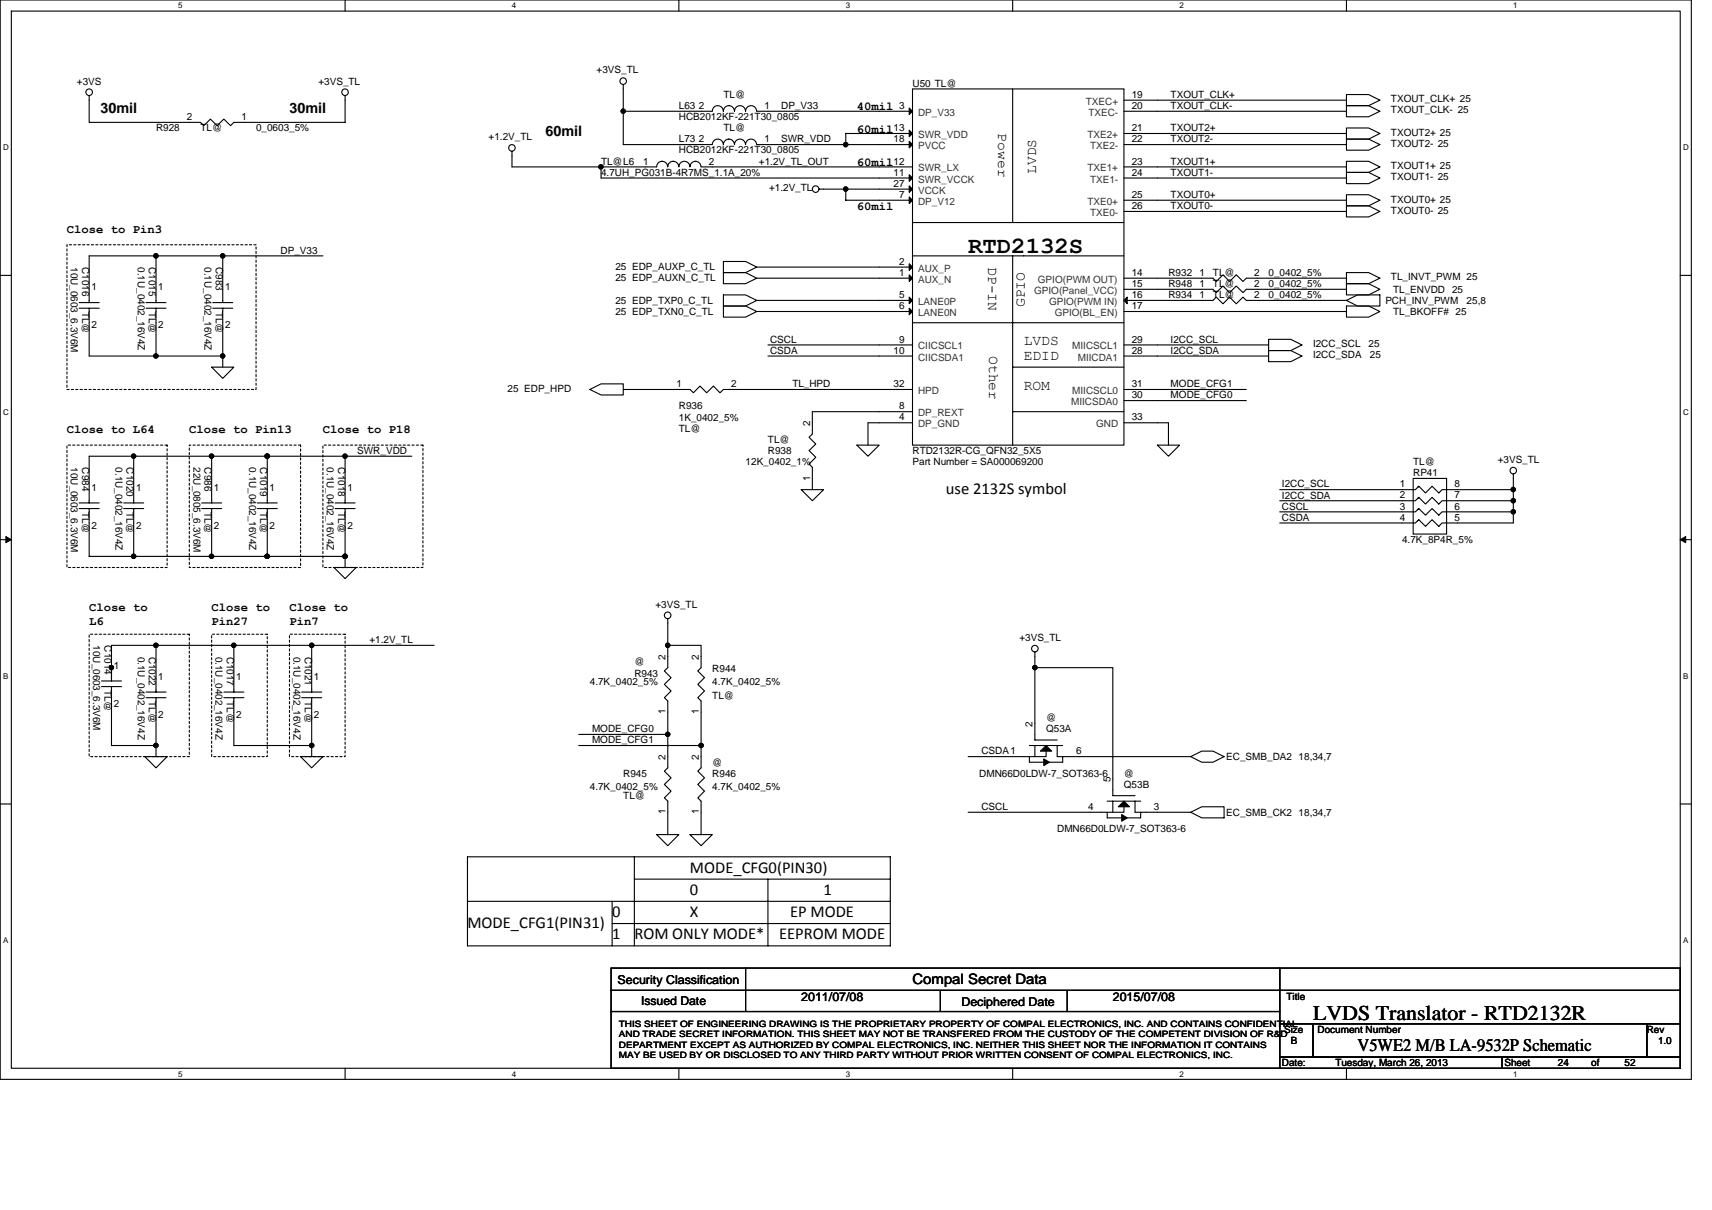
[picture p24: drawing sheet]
<svg xmlns="http://www.w3.org/2000/svg" width="297mm" height="210mm" viewBox="0 0 297 210" stroke-linecap="round" stroke-linejoin="round" font-family="sans-serif">
<defs><g id="words">
<text font-size="4" x="168" y="43.9">RTD2132S</text>
<text font-size="3.7" x="227.8" y="177">LVDS Translator - RTD2132R</text>
<text font-size="3.1" x="235.5" y="182.3">V5WE2 M/B LA-9532P Schematic</text>
<g font-size="2.9">
<text x="164.1" y="85.7">use 2132S symbol</text>
<text x="119.7" y="151.4">MODE_CFG0(PIN30)</text>
<text x="119.7" y="155.2">0</text>
<text x="142.9" y="155.2">1</text>
<text x="81.1" y="161">MODE_CFG1(PIN31)</text>
<text x="106.2" y="159.1">0</text>
<text x="119.7" y="159.1">X</text>
<text x="137.1" y="159.1">EP MODE</text>
<text x="106.2" y="162.9">1</text>
<text x="110.1" y="162.9">ROM ONLY MODE*</text>
<text x="135.2" y="162.9">EEPROM MODE</text>
</g>
<g font-size="2.5">
<text x="17.4" y="19.7">30mil</text>
<text x="50.2" y="19.7">30mil</text>
<text x="94.6" y="23.5">60mil</text>
<text x="173.2" y="23.2" transform="rotate(90 173.2 23.2)">Power</text>
<text x="179.8" y="30.1" transform="rotate(-90 179.8 30.1)">LVDS</text>
<text x="171.4" y="46.3" transform="rotate(90 171.4 46.3)">DP-IN</text>
<text x="177.8" y="53.3" transform="rotate(-90 177.8 53.3)">GPIO</text>
<text x="177.6" y="59.9">LVDS</text>
<text x="171.6" y="61.8" transform="rotate(90 171.6 61.8)">Other</text>
<text x="177.6" y="62.5">EDID</text>
<text x="177.6" y="67.6">ROM</text>
<text x="158.3" y="170.8">Compal Secret Data</text>
</g>
<g font-size="2.1">
<text x="148.7" y="19.2">40mil</text>
<text x="148.7" y="23">60mil</text>
<text x="148.7" y="28.8">60mil</text>
<text x="11.6" y="40.4">Close to Pin3</text>
<text x="148.7" y="36.5">60mil</text>
<text x="11.6" y="75.1">Close to L64</text>
<text x="32.8" y="75.1">Close to Pin13</text>
<text x="56" y="75.1">Close to P18</text>
<text x="15.5" y="106">Close to</text>
<text x="36.7" y="106">Close to</text>
<text x="50.2" y="106">Close to</text>
<text x="15.5" y="108.4">L6</text>
<text x="36.7" y="108.4">Pin27</text>
<text x="50.2" y="108.4">Pin7</text>
<text x="107.2" y="170.6">Security Classification</text>
<text x="139" y="173.7">2011/07/08</text>
<text x="193.1" y="173.7">2015/07/08</text>
<text x="111.2" y="174.3">Issued Date</text>
<text x="166.8" y="174.5">Deciphered Date</text>
</g>
<g font-size="1.7">
<text x="13.4" y="14.7">+3VS</text>
<text x="55.2" y="14.7">+3VS_TL</text>
<text x="103.5" y="12.7">+3VS_TL</text>
<text x="125.5" y="17">TL@</text>
<text x="158.3" y="15.1">U50 TL@</text>
<text x="196.4" y="17">19</text>
<text x="203.1" y="17">TXOUT_CLK+</text>
<text x="241.3" y="17.8">TXOUT_CLK+ 25</text>
<text x="27.1" y="22.8">R928</text>
<text x="32.4" y="20.8">2</text>
<text x="34.8" y="22.8">TL@</text>
<text x="41.9" y="20.8">1</text>
<text x="44.4" y="22.8">0_0603_5%</text>
<text x="117.8" y="18.9">L63</text>
<text x="117.8" y="20.8">HCB2012KF-221T30_0805</text>
<text x="121.3" y="18.9">2</text>
<text x="125.5" y="22.8">TL@</text>
<text x="132.6" y="18.9">1</text>
<text x="135.5" y="18.9">DP_V33</text>
<text x="155" y="22.8">13</text>
<text x="156" y="18.9">3</text>
<text x="196.4" y="22.8">21</text>
<text x="196.4" y="18.9">20</text>
<text x="203.1" y="22.8">TXOUT2+</text>
<text x="203.1" y="18.9">TXOUT_CLK-</text>
<text x="241.3" y="23.5">TXOUT2+ 25</text>
<text x="241.3" y="19.7">TXOUT_CLK- 25</text>
<text x="84.8" y="24.3">+1.2V_TL</text>
<text x="104.3" y="28.6">TL@L6</text>
<text x="111.6" y="28.6">1</text>
<text x="117.8" y="24.7">L73</text>
<text x="117.8" y="26.6">HCB2012KF-221T30_0805</text>
<text x="121.3" y="24.7">2</text>
<text x="123" y="28.6">2</text>
<text x="131.7" y="28.6">+1.2V_TL_OUT</text>
<text x="132.6" y="24.7">1</text>
<text x="135.5" y="24.7">SWR_VDD</text>
<text x="155" y="24.7">18</text>
<text x="155" y="28.6">12</text>
<text x="196.4" y="24.7">22</text>
<text x="196.4" y="28.6">23</text>
<text x="203.1" y="28.6">TXOUT1+</text>
<text x="203.1" y="24.7">TXOUT2-</text>
<text x="241.3" y="25.5">TXOUT2- 25</text>
<text x="241.3" y="29.3">TXOUT1+ 25</text>
<text x="104.3" y="30.5">4.7UH_PG031B-4R7MS_1.1A_20%</text>
<text x="133.4" y="33.2">+1.2V_TL</text>
<text x="155" y="30.5">11</text>
<text x="155" y="32.4">27</text>
<text x="156" y="34.3">7</text>
<text x="196.4" y="30.5">24</text>
<text x="196.4" y="34.3">25</text>
<text x="203.1" y="30.5">TXOUT1-</text>
<text x="203.1" y="34.4">TXOUT0+</text>
<text x="241.3" y="31.3">TXOUT1- 25</text>
<text x="241.3" y="35.1">TXOUT0+ 25</text>
<text x="196.4" y="36.3">26</text>
<text x="203.1" y="36.3">TXOUT0-</text>
<text x="241.3" y="37.1">TXOUT0- 25</text>
<text x="12.3" y="46.3" transform="rotate(90 12.3 46.3)">10U_0603_6.3V6M</text>
<text x="14.3" y="46.3" transform="rotate(90 14.3 46.3)">C1016</text>
<text x="23.9" y="46.3" transform="rotate(90 23.9 46.3)">0.1U_0402_16V4Z</text>
<text x="25.8" y="46.3" transform="rotate(90 25.8 46.3)">C1015</text>
<text x="35.5" y="46.3" transform="rotate(90 35.5 46.3)">0.1U_0402_16V4Z</text>
<text x="37.4" y="46.3" transform="rotate(90 37.4 46.3)">C983</text>
<text x="48.7" y="44">DP_V33</text>
<text x="106.8" y="46.9">25 EDP_AUXP_C_TL</text>
<text x="156" y="47.9">1</text>
<text x="156" y="45.9">2</text>
<text x="196.4" y="47.9">14</text>
<text x="202.7" y="47.9">R932</text>
<text x="208.1" y="47.9">1</text>
<text x="210.5" y="47.9">TL@</text>
<text x="217.6" y="47.9">2</text>
<text x="220.1" y="47.9">0_0402_5%</text>
<text x="15.9" y="50.4">1</text>
<text x="27.5" y="50.4">1</text>
<text x="39" y="50.4">1</text>
<text x="106.8" y="52.7">25 EDP_TXP0_C_TL</text>
<text x="106.8" y="48.8">25 EDP_AUXN_C_TL</text>
<text x="156" y="51.7">5</text>
<text x="156" y="53.6">6</text>
<text x="196.4" y="51.7">16</text>
<text x="196.4" y="49.8">15</text>
<text x="196.4" y="53.6">17</text>
<text x="202.7" y="49.8">R948</text>
<text x="202.7" y="51.7">R934</text>
<text x="208.1" y="49.8">1</text>
<text x="208.1" y="51.7">1</text>
<text x="210.5" y="49.8">TL@</text>
<text x="210.5" y="51.7">TL@</text>
<text x="217.6" y="49.8">2</text>
<text x="217.6" y="51.7">2</text>
<text x="220.1" y="49.8">0_0402_5%</text>
<text x="220.1" y="51.7">0_0402_5%</text>
<text x="240.4" y="52.7">PCH_INV_PWM</text>
<text x="241.3" y="48.6">TL_INVT_PWM 25</text>
<text x="241.7" y="50.8">TL_ENVDD 25</text>
<text x="254.5" y="52.7">25,8</text>
<text x="14.3" y="54" transform="rotate(90 14.3 54)">TL@</text>
<text x="15.9" y="56.9">2</text>
<text x="25.8" y="54" transform="rotate(90 25.8 54)">TL@</text>
<text x="27.5" y="56.9">2</text>
<text x="37.4" y="54" transform="rotate(90 37.4 54)">TL@</text>
<text x="39" y="56.9">2</text>
<text x="106.8" y="54.6">25 EDP_TXN0_C_TL</text>
<text x="133.6" y="59.5">CSCL</text>
<text x="156" y="59.4">9</text>
<text x="196.4" y="59.4">29</text>
<text x="203.1" y="59.5">I2CC_SCL</text>
<text x="241.7" y="54.6">TL_BKOFF# 25</text>
<text x="133.6" y="61.4">CSDA</text>
<text x="155" y="61.4">10</text>
<text x="196.4" y="61.4">28</text>
<text x="203.1" y="61.4">I2CC_SDA</text>
<text x="227.8" y="60.2">I2CC_SCL</text>
<text x="227.8" y="62.1">I2CC_SDA</text>
<text x="237.5" y="60.2">25</text>
<text x="237.7" y="62.1">25</text>
<text x="88.1" y="67.9">25 EDP_HPD</text>
<text x="117.4" y="67.2">1</text>
<text x="117.8" y="71">R936</text>
<text x="126.9" y="67.2">2</text>
<text x="137.5" y="67.2">TL_HPD</text>
<text x="155" y="67.2">32</text>
<text x="156" y="71">8</text>
<text x="196.4" y="69.1">30</text>
<text x="196.4" y="67.2">31</text>
<text x="203.1" y="67.2">MODE_CFG1</text>
<text x="203.1" y="69.1">MODE_CFG0</text>
<text x="117.8" y="73">1K_0402_5%</text>
<text x="117.8" y="74.9">TL@</text>
<text x="133.2" y="76.8">TL@</text>
<text x="140.5" y="73.9" transform="rotate(-90 140.5 73.9)">2</text>
<text x="156" y="72.9">4</text>
<text x="196.4" y="72.9">33</text>
<text x="12.3" y="81.1" transform="rotate(90 12.3 81.1)">10U_0603_6.3V6M</text>
<text x="14.3" y="81.1" transform="rotate(90 14.3 81.1)">C984</text>
<text x="20" y="81.1" transform="rotate(90 20 81.1)">0.1U_0402_16V4Z</text>
<text x="22" y="81.1" transform="rotate(90 22 81.1)">C1020</text>
<text x="33.6" y="81.1" transform="rotate(90 33.6 81.1)">22U_0805_6.3V6M</text>
<text x="35.5" y="81.1" transform="rotate(90 35.5 81.1)">C986</text>
<text x="43.2" y="81.1" transform="rotate(90 43.2 81.1)">0.1U_0402_16V4Z</text>
<text x="45.1" y="81.1" transform="rotate(90 45.1 81.1)">C1019</text>
<text x="56.7" y="81.1" transform="rotate(90 56.7 81.1)">0.1U_0402_16V4Z</text>
<text x="58.6" y="81.1" transform="rotate(90 58.6 81.1)">C1018</text>
<text x="62" y="78.8">SWR_VDD</text>
<text x="129.4" y="80.7">12K_0402_1%</text>
<text x="133.2" y="78.8">R938</text>
<text x="140.5" y="83.4" transform="rotate(-90 140.5 83.4)">1</text>
<text x="158.3" y="78.8">RTD2132R-CG_QFN32_5X5</text>
<text x="158.3" y="80.7">Part Number = SA000069200</text>
<text x="245.2" y="82.6">RP41</text>
<text x="245.2" y="80.7">TL@</text>
<text x="259.9" y="80.3">+3VS_TL</text>
<text x="14.3" y="88.8" transform="rotate(90 14.3 88.8)">TL@</text>
<text x="15.9" y="85.1">1</text>
<text x="22" y="88.8" transform="rotate(90 22 88.8)">TL@</text>
<text x="23.6" y="85.1">1</text>
<text x="35.5" y="88.8" transform="rotate(90 35.5 88.8)">TL@</text>
<text x="37.1" y="85.1">1</text>
<text x="45.1" y="88.8" transform="rotate(90 45.1 88.8)">TL@</text>
<text x="46.8" y="85.1">1</text>
<text x="58.6" y="88.8" transform="rotate(90 58.6 88.8)">TL@</text>
<text x="60.3" y="85.1">1</text>
<text x="222.4" y="88.4">CSCL</text>
<text x="222.4" y="86.5">I2CC_SDA</text>
<text x="222.4" y="84.6">I2CC_SCL</text>
<text x="242.9" y="84.5">1</text>
<text x="242.9" y="86.5">2</text>
<text x="242.9" y="88.4">3</text>
<text x="252.3" y="84.5">8</text>
<text x="252.3" y="86.5">7</text>
<text x="252.3" y="88.4">6</text>
<text x="15.9" y="91.7">2</text>
<text x="23.6" y="91.7">2</text>
<text x="37.1" y="91.7">2</text>
<text x="46.8" y="91.7">2</text>
<text x="60.3" y="91.7">2</text>
<text x="222.4" y="90.3">CSDA</text>
<text x="242.9" y="90.3">4</text>
<text x="243.3" y="94.2">4.7K_8P4R_5%</text>
<text x="252.3" y="90.3">5</text>
<text x="113.7" y="105.4">+3VS_TL</text>
<text x="16.2" y="112" transform="rotate(90 16.2 112)">10U_0603_6.3V6M</text>
<text x="18.1" y="112" transform="rotate(90 18.1 112)">C1014</text>
<text x="23.9" y="113.9" transform="rotate(90 23.9 113.9)">0.1U_0402_16V4Z</text>
<text x="25.8" y="113.9" transform="rotate(90 25.8 113.9)">C1022</text>
<text x="37.4" y="113.9" transform="rotate(90 37.4 113.9)">0.1U_0402_16V4Z</text>
<text x="39.3" y="113.9" transform="rotate(90 39.3 113.9)">C1017</text>
<text x="50.9" y="113.9" transform="rotate(90 50.9 113.9)">0.1U_0402_16V4Z</text>
<text x="52.9" y="113.9" transform="rotate(90 52.9 113.9)">C1021</text>
<text x="64.1" y="111.6">+1.2V_TL</text>
<text x="176.9" y="111.2">+3VS_TL</text>
<text x="18.1" y="119.7" transform="rotate(90 18.1 119.7)">TL@</text>
<text x="19.7" y="116">1</text>
<text x="27.5" y="117.9">1</text>
<text x="41" y="117.9">1</text>
<text x="54.5" y="117.9">1</text>
<text x="102.3" y="118.9">4.7K_0402_5%</text>
<text x="110.1" y="117.4">R943</text>
<text x="110.1" y="115.4">@</text>
<text x="115.5" y="114.5" transform="rotate(-90 115.5 114.5)">2</text>
<text x="121.2" y="114.5" transform="rotate(-90 121.2 114.5)">2</text>
<text x="123.6" y="116.6">R944</text>
<text x="123.6" y="118.9">4.7K_0402_5%</text>
<text x="19.7" y="122.6">2</text>
<text x="25.8" y="121.6" transform="rotate(90 25.8 121.6)">TL@</text>
<text x="27.5" y="124.5">2</text>
<text x="39.3" y="121.6" transform="rotate(90 39.3 121.6)">TL@</text>
<text x="41" y="124.5">2</text>
<text x="52.9" y="121.6" transform="rotate(90 52.9 121.6)">TL@</text>
<text x="54.5" y="124.5">2</text>
<text x="115.5" y="123.9" transform="rotate(-90 115.5 123.9)">1</text>
<text x="121.2" y="123.9" transform="rotate(-90 121.2 123.9)">1</text>
<text x="123.6" y="121.2">TL@</text>
<text x="181.5" y="125.1">@</text>
<text x="102.7" y="127">MODE_CFG0</text>
<text x="102.7" y="128.9">MODE_CFG1</text>
<text x="115.5" y="131.8" transform="rotate(-90 115.5 131.8)">2</text>
<text x="121.2" y="131.8" transform="rotate(-90 121.2 131.8)">2</text>
<text x="170.3" y="130.9">CSDA1</text>
<text x="179.2" y="126" transform="rotate(-90 179.2 126)">2</text>
<text x="181.5" y="127">Q53A</text>
<text x="186.7" y="130.9">6</text>
<text x="212.8" y="131.8">EC_SMB_DA2 18,34,7</text>
<text x="102.3" y="137.1">4.7K_0402_5%</text>
<text x="108.1" y="134.7">R945</text>
<text x="123.6" y="134.7">R946</text>
<text x="123.6" y="137.1">4.7K_0402_5%</text>
<text x="123.6" y="132.8">@</text>
<text x="169.9" y="134.7">DMN66D0LDW-7_SOT363-6</text>
<text x="192.7" y="135.7" transform="rotate(-90 192.7 135.7)">5</text>
<text x="195" y="136.7">Q53B</text>
<text x="195" y="134.7">@</text>
<text x="108.1" y="138.6">TL@</text>
<text x="115.5" y="141.3" transform="rotate(-90 115.5 141.3)">1</text>
<text x="121.2" y="141.3" transform="rotate(-90 121.2 141.3)">1</text>
<text x="170.3" y="140.5">CSCL</text>
<text x="188.8" y="140.5">4</text>
<text x="200.2" y="140.5">3</text>
<text x="212.8" y="141.5">EC_SMB_CK2 18,34,7</text>
<text x="183.4" y="144.4">DMN66D0LDW-7_SOT363-6</text>
<text x="223.2" y="173.5">Title</text>
<text x="222.8" y="179.1">Size</text>
<text x="228.6" y="179.1">Document Number</text>
<text x="285.7" y="179.1">Rev</text>
<text x="222.4" y="184.9">Date:</text>
<text x="224" y="181.1">B</text>
<text x="231.7" y="184.9">Tuesday, March 26, 2013</text>
<text x="261" y="184.9">Sheet</text>
<text x="270.3" y="184.9">24</text>
<text x="276.1" y="184.9">of</text>
<text x="281.9" y="184.9">52</text>
<text x="287.7" y="181.1">1.0</text>
</g>
<g font-size="1.7" fill="#333">
<text x="159.3" y="20.1">DP_V33</text>
<text x="159.3" y="23.9">SWR_VDD</text>
<text x="188.4" y="18.2">TXEC+</text>
<text x="188.7" y="23.9">TXE2+</text>
<text x="188.8" y="20.1">TXEC-</text>
<text x="159.3" y="25.9">PVCC</text>
<text x="159.3" y="29.7">SWR_LX</text>
<text x="188.7" y="29.7">TXE1+</text>
<text x="189.1" y="25.9">TXE2-</text>
<text x="159.3" y="35.5">DP_V12</text>
<text x="159.3" y="31.7">SWR_VCCK</text>
<text x="159.3" y="33.6">VCCK</text>
<text x="188.7" y="35.5">TXE0+</text>
<text x="189.1" y="31.7">TXE1-</text>
<text x="189.1" y="37.5">TXE0-</text>
<text x="159.3" y="47.1">AUX_P</text>
<text x="159.3" y="49">AUX_N</text>
<text x="159.3" y="52.9">LANE0P</text>
<text x="179.4" y="51">GPIO(Panel_VCC)</text>
<text x="180.1" y="49">GPIO(PWM OUT)</text>
<text x="182" y="52.9">GPIO(PWM IN)</text>
<text x="159.3" y="54.8">LANE0N</text>
<text x="183" y="54.8">GPIO(BL_EN)</text>
<text x="159.3" y="60.6">CIICSCL1</text>
<text x="159.3" y="62.5">CIICSDA1</text>
<text x="186" y="60.6">MIICSCL1</text>
<text x="187" y="62.5">MIICDA1</text>
<text x="159.3" y="68.3">HPD</text>
<text x="185.8" y="70.3">MIICSDA0</text>
<text x="186" y="68.3">MIICSCL0</text>
<text x="159.3" y="72.2">DP_REXT</text>
<text x="159.3" y="74.1">DP_GND</text>
<text x="190.2" y="74.1">GND</text>
</g>
<g font-size="1.5">
<text x="107.4" y="178.2">THIS SHEET OF ENGINEERING DRAWING IS THE PROPRIETARY PROPERTY OF COMPAL ELECTRONICS, INC. AND CONTAINS CONFIDENTIAL</text>
<text x="107.4" y="180">AND TRADE SECRET INFORMATION. THIS SHEET MAY NOT BE TRANSFERED FROM THE CUSTODY OF THE COMPETENT DIVISION OF R&amp;D</text>
<text x="107.4" y="181.7">DEPARTMENT EXCEPT AS AUTHORIZED BY COMPAL ELECTRONICS, INC. NEITHER THIS SHEET NOR THE INFORMATION IT CONTAINS</text>
<text x="107.4" y="183.5">MAY BE USED BY OR DISCLOSED TO ANY THIRD PARTY WITHOUT PRIOR WRITTEN CONSENT OF COMPAL ELECTRONICS, INC.</text>
</g>
<g font-size="1.4">
<text x="30.9" y="1.5">5</text>
<text x="88.8" y="1.5">4</text>
<text x="146.7" y="1.5">3</text>
<text x="204.7" y="1.5">2</text>
<text x="262.6" y="1.5">1</text>
<text x=".5" y="26.1">D</text>
<text x="292" y="26.1">D</text>
<text x=".5" y="71.9">C</text>
<text x="292" y="71.9">C</text>
<text x=".5" y="117.8">B</text>
<text x="292" y="117.8">B</text>
<text x=".5" y="163.6">A</text>
<text x="292" y="163.6">A</text>
<text x="30.9" y="186.8">5</text>
<text x="88.8" y="186.8">4</text>
<text x="146.7" y="186.8">3</text>
<text x="204.7" y="186.8">2</text>
<text x="262.6" y="186.8">1</text>
</g>
</g></defs>
<path d="M0 0h293.5v187.2h-293.5zM2 1.9h289.5v183.4h-289.5z" fill="none" stroke="#000" stroke-width=".19"/>
<g fill="#fff">
<path d="M30.9 .2h.8v1.6h-.8z"/>
<path d="M30.9 185.5h.8v1.6h-.8z"/>
</g>
<path d="M59.9 0v1.9M59.9 185.3v1.9" fill="none" stroke="#000" stroke-width=".19"/>
<g fill="#fff">
<path d="M88.8 .2h.8v1.6h-.8z"/>
<path d="M88.8 185.5h.8v1.6h-.8z"/>
</g>
<path d="M117.8 0v1.9M117.8 185.3v1.9" fill="none" stroke="#000" stroke-width=".19"/>
<g fill="#fff">
<path d="M146.7 .2h.8v1.6h-.8z"/>
<path d="M146.7 185.5h.8v1.6h-.8z"/>
</g>
<path d="M175.7 0v1.9M175.7 185.3v1.9" fill="none" stroke="#000" stroke-width=".19"/>
<g fill="#fff">
<path d="M204.7 .2h.7v1.6h-.7z"/>
<path d="M204.7 185.5h.7v1.6h-.7z"/>
</g>
<path d="M233.6 0v1.9M233.6 185.3v1.9" fill="none" stroke="#000" stroke-width=".19"/>
<g fill="#fff">
<path d="M262.6 .2h.7v1.6h-.7z"/>
<path d="M262.6 185.5h.7v1.6h-.7z"/>
<path d="M.5 24.8h1v1.6h-1z"/>
<path d="M292 24.8h1v1.6h-1z"/>
<path d="M.5 70.7h1v1.5h-1z"/>
<path d="M292 70.7h1v1.5h-1z"/>
</g>
<path d="M0 47.8h2M291.5 47.8h2" fill="none" stroke="#000" stroke-width=".19"/>
<g fill="#fff">
<path d="M.5 116.5h.9v1.6h-.9z"/>
<path d="M292 116.5h.9v1.6h-.9z"/>
</g>
<path d="M0 93.6h2M291.5 93.6h2" fill="none" stroke="#000" stroke-width=".19"/>
<path d="M1 93.1l1 .5-1 .5zM291.5 93.6l1-.5v1z" fill="#000" stroke="#000" stroke-width=".17"/>
<g fill="#fff">
<path d="M.5 162.4h.9v1.5h-.9z"/>
<path d="M292 162.4h.9v1.5h-.9z"/>
</g>
<g fill="none" stroke="#000" stroke-width=".19">
<path d="M59.9 16.6v4.6h-19.3l-.6 .6-1.2-1.1-1.1 1.1-1.2-1.1-1.1 1.1-.6-.6h-19.3v-4.6M108.1 14.7v10.4h15.5a.95 .95 0 0 1 .9-1 .95 .95 0 0 1 1 1M125.5 19.3a.95 .95 0 0 0-1-1 .95 .95 0 0 0-.9 1h-15.5M125.5 19.3a.96 .96 0 0 1 1-1 .96 .96 0 0 1 .9 1 .96 .96 0 0 1 1-1 .96 .96 0 0 1 1 1 .95 .95 0 0 1 .9-1 .95 .95 0 0 1 1 1M131.3 19.3h27M158.3 15.4h36.7v61.8h-36.7zM175.7 15.4v23.2M195 19.3h38.6M195 17.4h38.6M233.6 18.3h3.9l1.9 1-1.9 1h-3.9zM233.6 16.4h3.9l1.9 1-1.9 .9h-3.9zM88.8 26.2v2.8h15.5v1.9h54"/>
<path d="M104.3 29h9.6M113.9 28.9a.95 .95 0 0 1 1-.9 .95 .95 0 0 1 .9 .9 .96 .96 0 0 1 1-.9 .96 .96 0 0 1 1 .9M117.8 28.9a.95 .95 0 0 1 .9-.9 .95 .95 0 0 1 1 .9M119.7 28.9a.95 .95 0 0 1 1-.9 .95 .95 0 0 1 .9 .9M121.6 29h36.7M125.5 25.1a.96 .96 0 0 1 1-1 .96 .96 0 0 1 .9 1 .96 .96 0 0 1 1-1 .96 .96 0 0 1 1 1 .95 .95 0 0 1 .9-1 .95 .95 0 0 1 1 1M131.3 25.1h27M142.1 32.8h16.2M146.7 32.8v1.9h11.6M158.3 23.2h-11.6v1.9M158.3 38.6h36.7M195 25.1h38.6"/>
<path d="M195 23.2h38.6M195 30.9h38.6M195 34.7h38.6M195 36.7h38.6M233.6 29h-38.6M233.6 29.9h3.9l1.9 1-1.9 1h-3.9zM233.6 24.1h3.9l1.9 1-1.9 1h-3.9zM233.6 22.2h3.9l1.9 1-1.9 .9h-3.9zM233.6 28h3.9l1.9 1-1.9 .9h-3.9zM233.6 33.8h3.9l1.9 .9-1.9 1h-3.9zM233.6 35.7h3.9l1.9 1-1.9 .9h-3.9zM13.7 53.5h3.5"/>
<path d="M13.7 52.5h3.5M15.5 52.5v-8.1h11.6v8.1M15.5 53.5v8.3h23.1M25.3 53.5h3.5M25.3 52.5h3.5M27.1 44.4h28.9M27.1 53.5v8.3M36.9 53.5h3.5M36.9 52.5h3.5M38.6 44.4v8.1M38.6 53.5v10.2M125.5 45.4h3.9l1.9 .9-1.9 1h-3.9z"/>
<path d="M125.5 53.1h3.9l1.9 .9-1.9 1h-3.9zM125.5 51.2h3.9l1.9 .9-1.9 1h-3.9zM125.5 47.3h3.9l1.9 1-1.9 .9h-3.9zM131.3 48.3h27M133.2 59.8h25.1M158.3 54h-27M158.3 52.1h-27M158.3 46.3h-27M158.3 44.4h36.7M158.3 56h36.7M175.7 44.4v32.8M195 50.2h15.5l.5 .6 1.2-1.2 1.1 1.2 1.2-1.2 1.2 1.2 .5-.6h17.4"/>
<path d="M195 59.8h25.1M195 54h38.6M220.1 58.9h3.9l1.9 .9-1.9 1h-3.9zM233.6 52.1h-17.4l-.5-.6-1.2 1.2-1.2-1.2-1.1 1.2-1.2-1.2-.5 .6h-15.5M233.6 48.3h-17.4l-.5 .5-1.2-1.1-1.2 1.1-1.1-1.1-1.2 1.1-.5-.5h-15.5M233.6 53.1h3.9l1.9 .9-1.9 1h-3.9zM233.6 49.2h3.9l1.9 1-1.9 1h-3.9zM233.6 47.3h3.9l1.9 1-1.9 .9h-3.9zM233.6 52.1l1.9-.9h3.9v1.9h-3.9zM23.2 79.1v8.1M36.7 63.7h3.9l-2 1.9zM36.7 79.1v8.1"/>
<path d="M46.4 79.1v8.1M59.9 79.1v8.1M71.5 79.1h-56v8.1M102.3 67.6l2-1h3.8v1.9h-3.8zM133.2 61.8h25.1M148.7 77.2h3.8l-1.9 1.9zM158.3 67.6h-32.8l-.6 .5-1.1-1.1-1.2 1.1-1.1-1.1-1.2 1.1-.6-.5h-11.6M158.3 71.4h-17.4v3.9l-.5 .6 1.1 1.1-1.1 1.2 1.1 1.1-1.1 1.2 .5 .6v3.8M158.3 73.3h-7.7v3.9M175.7 71.4h19.3M175.7 63.7h19.3M195 73.3h7.7v3.9"/>
<path d="M195 61.8h25.1M195 69.5h21.2M200.8 77.2h3.9l-2 1.9zM216.2 67.6h-21.2M220.1 60.8h3.9l1.9 1-1.9 .9h-3.9zM13.7 88.2h3.5M13.7 87.2h3.5M15.5 88.2v8.3h44.4M21.5 88.2h3.4M21.5 87.2h3.4M23.2 88.2v8.3M35 88.2h3.5"/>
<path d="M35 87.2h3.5M36.7 88.2v8.3M44.6 88.2h3.5M44.6 87.2h3.5M46.4 88.2v8.3M58 98.4h3.8l-1.9 2zM58.1 88.2h3.5M58.1 87.2h3.5M59.9 88.2v10.2M139 84.9h3.9l-2 2zM222 84.9h23.6l.6-.6 1.1 1.2 1.2-1.2 1.1 1.2 .6-.6h12.4M222 88.8h23.6l.6-.6 1.1 1.2 1.2-1.2 1.1 1.2 .6-.6h12.4"/>
<path d="M245.2 83h5.8v9.6h-5.8zM246.2 84.3l-.2 .2M246.2 86.3l-.2 .2M246.2 88.2l-.2 .2M262.6 86.9h-12.4l-.6 .5-1.1-1.1-1.2 1.1-1.1-1.1-.6 .6h-23.6M262.6 82.2v8.5h-12.4l-.6 .6-1.1-1.2-1.2 1.2-1.1-1.2-.6 .6h-23.6M17.6 119.1h3.5M17.6 118.1h3.5M19.3 118.1v-6.1h7.8v8.1M19.3 119.1v10.2h7.8M27.1 112h13.5M40.6 112v8.1"/>
<path d="M40.6 112h13.5v8.1M54.1 112h21.2M115.9 107.3v4.7h5.7v3.8l-.5 .6 1.1 1.2-1.1 1.1 1.1 1.2-1.1 1.1 .5 .6v11.6l-.5 .6 1.1 1.1-1.1 1.2 1.1 1.1-1.1 1.2 .5 .6v5.8M115.9 112v3.8l-.6 .6 1.1 1.2-1.1 1.1 1.1 1.2-1.1 1.1 .6 .6v11.6l-.6 .6 1.1 1.1-1.1 1.2 1.1 1.1-1.1 1.2 .6 .6v5.8M179.6 113.1v15.3h3.8M179.6 115.8h13.5v22.2h3.8M0 139.5h2M25.1 131.3h3.9l-1.9 1.9zM25.3 121h3.5M25.3 120.1h3.5M27.1 121v10.3M38.8 121h3.5"/>
<path d="M38.8 120.1h3.5M40.6 121v8.3h13.5v2M52.2 131.3h3.8l-1.9 1.9zM52.3 121h3.5M52.3 120.1h3.5M54.1 121v8.3M100.4 127.4h15.5M100.4 129.3h21.2M178.6 129.3h5.8M178.6 131.3v.9h2.5M179.6 129.3v2M181.5 130.3v1h-13.5"/>
<path d="M183.4 129.3v2h23.2M184.4 131.3v.9h-2.3M192.1 139h5.8M193.1 139v1.9M195 140v.9h-27M196.9 139v1.9h9.7M206.6 131.3l1.9-1h2l1.9 1-1.9 .9h-2zM291.5 139.5h2M81.1 148.6h73.4v15.5h-73.4zM81.1 156.4h73.4M106.2 156.4v7.7M110.1 152.5h44.4"/>
<path d="M110.1 148.6v15.5M113.9 144.8h3.9l-1.9 1.9zM119.7 144.8h3.9l-2 1.9zM133.2 152.5v11.6M192.1 140.9v1h2.5M197.9 140.9v1h-2.3M206.6 140.9l1.9-.9h3.9v1.9h-3.9zM106 167.9h116v3.9h-116zM106 171.8h116v3.7h-116zM106 175.5h116v9.8h-116zM106.2 160.2h48.3M129.4 167.9v7.6"/>
<path d="M163.1 171.8v3.7M185.2 171.8v3.7M222 167.9h69.5v3.9h-69.5zM222 171.8h69.5v5.8h-69.5zM222 177.6h5.8v5.8h-5.8zM227.8 177.6h57.9v5.8h-57.9zM285.7 177.6h5.8v5.8h-5.8zM222 183.4h38.6v1.9h-38.6zM260.6 183.4h30.9v1.9h-30.9z"/>
<circle cx="15.5" cy="16" r=".57"/>
<circle cx="59.9" cy="16" r=".57"/>
<circle cx="108.1" cy="14.1" r=".57"/>
<circle cx="88.8" cy="25.7" r=".57"/>
<circle cx="141.5" cy="32.8" r=".57"/>
<circle cx="262.6" cy="81.6" r=".57"/>
<circle cx="115.8" cy="106.7" r=".57"/>
<circle cx="179.6" cy="112.5" r=".57"/>
</g>
<path d="M11.6 42.5h32.8v25.1h-32.8zM11.6 77.2h17.4v21.2h-17.4zM32.8 77.2h19.4v21.2h-19.4zM56 77.2h17.4v21.2h-17.4zM15.5 110h17.3v21.3h-17.3zM36.7 110h9.7v21.3h-9.7zM50.2 110h9.7v21.3h-9.7z" fill="none" stroke="#000" stroke-width=".19" stroke-dasharray=".4 .4"/>
<g fill="#000" stroke="#000" stroke-width=".19">
<path d="M157.8 18.7l.5 .6-.5 .6zM157.8 34.2l.5 .5-.5 .6zM157.8 24.5l.5 .6-.5 .6zM157.8 30.3l.5 .6-.5 .6zM157.8 32.2l.5 .6-.5 .6zM157.8 22.6l.5 .6-.5 .5zM157.8 47.7l.5 .6-.5 .5zM157.8 45.8l.5 .5-.5 .6zM157.8 51.5l.5 .6-.5 .6zM157.8 53.5l.5 .5-.5 .6zM195 52.1l.6-.6v1.2zM181.1 131.7l1 .5-1 .6z"/>
<path d="M180.5 130.3l1-1 1 1zM194 140l1-1 1 1zM194.6 141.3l1 .6-1 .6z"/>
<circle cx="108.1" cy="19.3" r=".38"/>
<circle cx="104.3" cy="28.9" r=".38"/>
<circle cx="146.7" cy="25.1" r=".38"/>
<circle cx="146.7" cy="32.8" r=".38"/>
<circle cx="27" cy="44.4" r=".38"/>
<circle cx="38.6" cy="44.4" r=".38"/>
<circle cx="23.2" cy="79.1" r=".38"/>
<circle cx="27.1" cy="61.8" r=".38"/>
<circle cx="36.7" cy="79.1" r=".38"/>
<circle cx="38.6" cy="61.8" r=".38"/>
<circle cx="46.4" cy="79.1" r=".38"/>
<circle cx="59.9" cy="79.1" r=".38"/>
<circle cx="23.2" cy="96.5" r=".38"/>
<circle cx="36.7" cy="96.5" r=".38"/>
<circle cx="46.4" cy="96.5" r=".38"/>
<circle cx="59.9" cy="96.5" r=".38"/>
<circle cx="262.6" cy="84.9" r=".38"/>
<circle cx="262.6" cy="86.9" r=".38"/>
<circle cx="262.6" cy="88.8" r=".38"/>
<circle cx="19.3" cy="115.8" r=".38"/>
<circle cx="27" cy="111.9" r=".38"/>
<circle cx="40.6" cy="111.9" r=".38"/>
<circle cx="54.1" cy="111.9" r=".38"/>
<circle cx="115.8" cy="111.9" r=".38"/>
<circle cx="179.6" cy="115.8" r=".38"/>
<circle cx="27.1" cy="129.3" r=".38"/>
<circle cx="54.1" cy="129.3" r=".38"/>
<circle cx="115.8" cy="127.4" r=".38"/>
<circle cx="121.6" cy="129.3" r=".38"/>
</g>
<use href="#words"/>
</svg>
